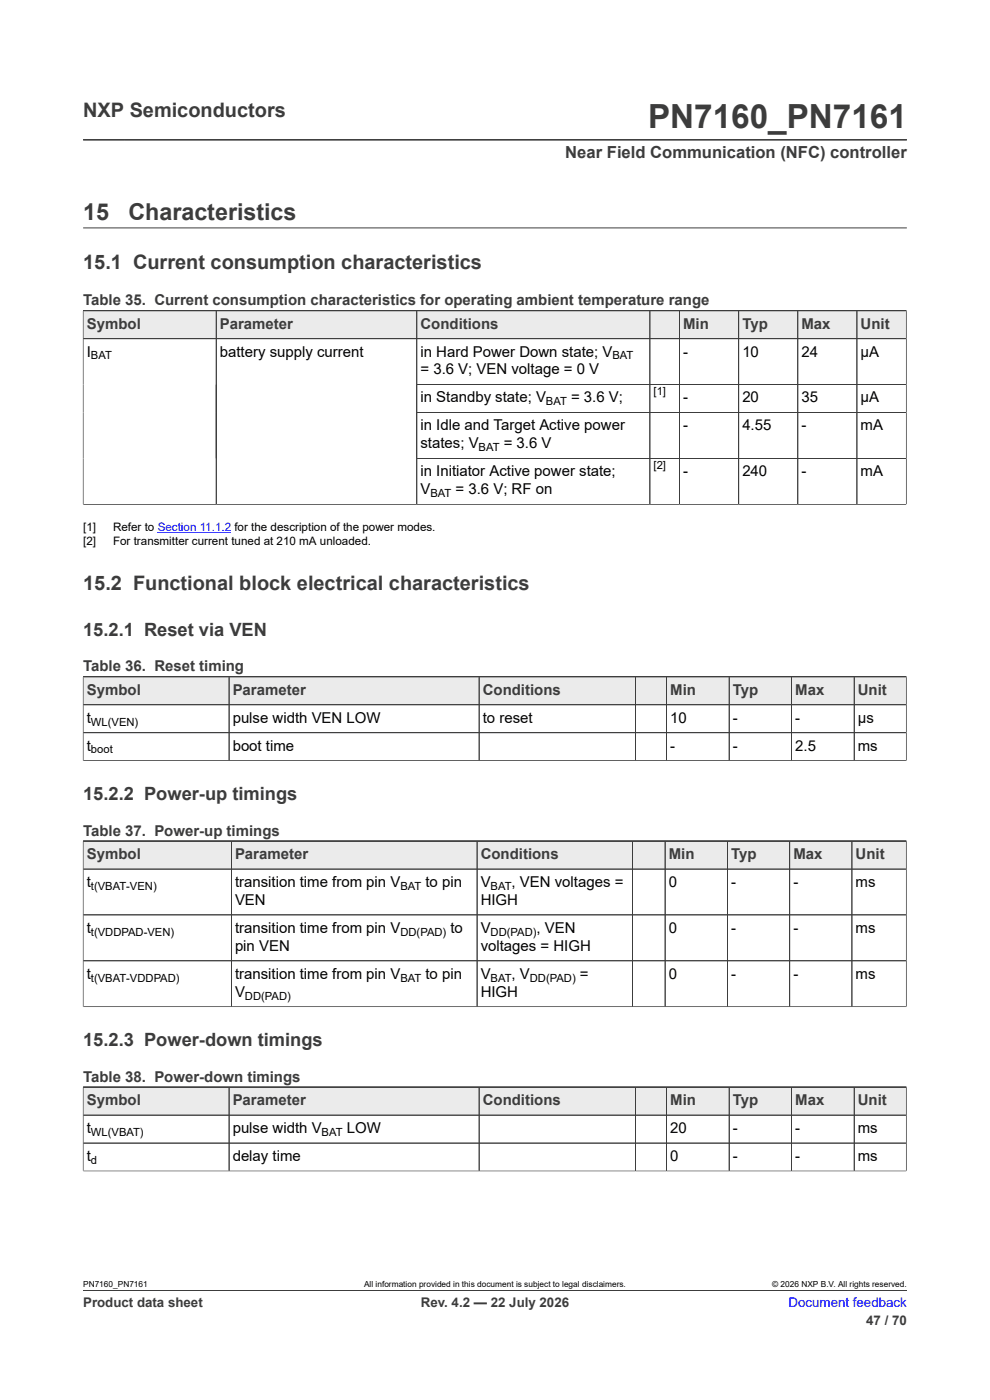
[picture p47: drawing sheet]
<svg xmlns="http://www.w3.org/2000/svg" width="210mm" height="297mm" viewBox="0 0 210 297" stroke-linecap="round" stroke-linejoin="round" font-family="sans-serif">
<defs><g id="words">
<text font-size="7.1" fill="#3c3c3c" x="137.5" y="27.2">PN7160_PN7161</text>
<g font-size="4.9" fill="#3c3c3c">
<text x="17.6" y="46.6">15</text>
<text x="27.2" y="46.6">Characteristics</text>
</g>
<g font-size="4.2" fill="#3c3c3c">
<text x="17.6" y="24.8">NXP Semiconductors</text>
<text x="17.6" y="57.1">15.1 Current consumption characteristics</text>
<text x="17.6" y="125.1">15.2 Functional block electrical characteristics</text>
</g>
<g font-size="3.9" fill="#3c3c3c">
<text x="17.6" y="134.9">15.2.1 Reset via VEN</text>
<text x="17.6" y="169.7">15.2.2 Power-up timings</text>
<text x="17.6" y="221.9">15.2.3 Power-down timings</text>
</g>
<text font-size="3.5" fill="#3c3c3c" x="119.9" y="33.5">Near Field Communication (NFC) controller</text>
<g font-size="3.2" fill="#3c3c3c">
<text x="17.6" y="64.8">Table 35. Current consumption characteristics for operating ambient temperature range</text>
<text x="18.4" y="69.7">Symbol</text>
<text x="46.6" y="69.7">Parameter</text>
<text x="89.2" y="69.7">Conditions</text>
<text x="144.9" y="69.7">Min</text>
<text x="157.5" y="69.7">Typ</text>
<text x="170" y="69.7">Max</text>
<text x="182.6" y="69.7">Unit</text>
<text x="17.6" y="142.4">Table 36. Reset timing</text>
<text x="18.4" y="147.4">Symbol</text>
<text x="49.4" y="147.4">Parameter</text>
<text x="102.4" y="147.4">Conditions</text>
<text x="142.2" y="147.4">Min</text>
<text x="155.4" y="147.4">Typ</text>
<text x="168.7" y="147.4">Max</text>
<text x="182" y="147.4">Unit</text>
<text x="17.6" y="177.3">Table 37. Power-up timings</text>
<text x="18.4" y="182.2">Symbol</text>
<text x="49.9" y="182.2">Parameter</text>
<text x="102" y="182.2">Conditions</text>
<text x="141.9" y="182.2">Min</text>
<text x="155.1" y="182.2">Typ</text>
<text x="168.3" y="182.2">Max</text>
<text x="181.5" y="182.2">Unit</text>
<text x="17.6" y="229.5">Table 38. Power-down timings</text>
<text x="18.4" y="234.4">Symbol</text>
<text x="49.4" y="234.4">Parameter</text>
<text x="102.4" y="234.4">Conditions</text>
<text x="142.2" y="234.4">Min</text>
<text x="155.4" y="234.4">Typ</text>
<text x="168.7" y="234.4">Max</text>
<text x="182" y="234.4">Unit</text>
</g>
<g font-size="3.2">
<text x="18.4" y="75.6">I</text>
<text x="46.6" y="75.6">battery supply current</text>
<text x="89.2" y="75.6">in Hard Power Down state; V</text>
<text x="144.9" y="75.6">-</text>
<text x="157.5" y="75.6">10</text>
<text x="170" y="75.6">24</text>
<text x="182.6" y="75.6">μA</text>
<text x="89.2" y="79.4">= 3.6 V; VEN voltage = 0 V</text>
<text x="89.2" y="85.4">in Standby state; V</text>
<text x="121.1" y="85.4">= 3.6 V;</text>
<text x="144.9" y="85.4">-</text>
<text x="157.5" y="85.4">20</text>
<text x="170" y="85.4">35</text>
<text x="182.6" y="85.4">μA</text>
<text x="89.2" y="91.3">in Idle and Target Active power</text>
<text x="89.2" y="95.1">states; V</text>
<text x="106.9" y="95.1">= 3.6 V</text>
<text x="144.9" y="91.3">-</text>
<text x="157.5" y="91.3">4.55</text>
<text x="170" y="91.3">-</text>
<text x="182.6" y="91.3">mA</text>
<text x="89.2" y="101">in Initiator Active power state;</text>
<text x="144.9" y="101">-</text>
<text x="157.5" y="101">240</text>
<text x="170" y="101">-</text>
<text x="182.6" y="101">mA</text>
<text x="89.2" y="104.8">V</text>
<text x="96.6" y="104.8">= 3.6 V; RF on</text>
<text x="18.4" y="153.3">t</text>
<text x="49.4" y="153.3">pulse width VEN LOW</text>
<text x="102.4" y="153.3">to reset</text>
<text x="142.2" y="153.3">10</text>
<text x="155.4" y="153.3">-</text>
<text x="168.7" y="153.3">-</text>
<text x="182" y="153.3">μs</text>
<text x="18.4" y="159.2">t</text>
<text x="49.4" y="159.2">boot time</text>
<text x="142.2" y="159.2">-</text>
<text x="155.4" y="159.2">-</text>
<text x="168.7" y="159.2">2.5</text>
<text x="182" y="159.2">ms</text>
<text x="18.4" y="188.1">t</text>
<text x="49.9" y="188.1">transition time from pin V</text>
<text x="49.9" y="192">VEN</text>
<text x="90.3" y="188.1">to pin</text>
<text x="102" y="188.1">V</text>
<text x="102" y="192">HIGH</text>
<text x="108.5" y="188.1">, VEN voltages =</text>
<text x="141.9" y="188.1">0</text>
<text x="155.1" y="188.1">-</text>
<text x="168.3" y="188.1">-</text>
<text x="181.5" y="188.1">ms</text>
<text x="18.4" y="197.9">t</text>
<text x="49.9" y="197.9">transition time from pin V</text>
<text x="95.6" y="197.9">to</text>
<text x="102" y="197.9">V</text>
<text x="113.8" y="197.9">, VEN</text>
<text x="141.9" y="197.9">0</text>
<text x="155.1" y="197.9">-</text>
<text x="168.3" y="197.9">-</text>
<text x="181.5" y="197.9">ms</text>
<text x="49.9" y="201.7">pin VEN</text>
<text x="102" y="201.7">voltages = HIGH</text>
<text x="18.4" y="207.6">t</text>
<text x="49.9" y="207.6">transition time from pin V</text>
<text x="90.3" y="207.6">to pin</text>
<text x="102" y="207.6">V</text>
<text x="108.5" y="207.6">, V</text>
<text x="123" y="207.6">=</text>
<text x="141.9" y="207.6">0</text>
<text x="155.1" y="207.6">-</text>
<text x="168.3" y="207.6">-</text>
<text x="181.5" y="207.6">ms</text>
<text x="49.9" y="211.4">V</text>
<text x="102" y="211.4">HIGH</text>
<text x="18.4" y="240.3">t</text>
<text x="49.4" y="240.3">pulse width V</text>
<text x="73.6" y="240.3">LOW</text>
<text x="142.2" y="240.3">20</text>
<text x="155.4" y="240.3">-</text>
<text x="168.7" y="240.3">-</text>
<text x="182" y="240.3">ms</text>
<text x="18.4" y="246.3">t</text>
<text x="49.4" y="246.3">delay time</text>
<text x="142.2" y="246.3">0</text>
<text x="155.4" y="246.3">-</text>
<text x="168.7" y="246.3">-</text>
<text x="182" y="246.3">ms</text>
</g>
<g font-size="2.8" fill="#3c3c3c">
<text x="17.6" y="277.3">Product data sheet</text>
<text x="89.3" y="277.3">Rev. 4.2 — 22 July 2026</text>
<text x="183.7" y="281">47 / 70</text>
</g>
<text font-size="2.8" fill="#00f" x="167.3" y="277.3">Document feedback</text>
<g font-size="2.5">
<text x="17.6" y="112.6">[1]</text>
<text x="24" y="112.6">Refer to Section 11.1.2 for the description of the power modes.</text>
<text x="17.6" y="115.6">[2]</text>
<text x="24" y="115.6">For transmitter current tuned at 210 mA unloaded.</text>
</g>
<g font-size="2.4">
<text x="19.3" y="76.3">BAT</text>
<text x="129.9" y="76.3">BAT</text>
<text x="138.6" y="83.7">[1]</text>
<text x="115.8" y="86">BAT</text>
<text x="101.5" y="95.7">BAT</text>
<text x="138.6" y="99.4">[2]</text>
<text x="91.3" y="105.5">BAT</text>
<text x="19.3" y="153.9">WL(VEN)</text>
<text x="19.3" y="159.8">boot</text>
<text x="19.3" y="188.8">t(VBAT-VEN)</text>
<text x="84.9" y="188.8">BAT</text>
<text x="104.1" y="188.8">BAT</text>
<text x="19.3" y="198.5">t(VDDPAD-VEN)</text>
<text x="84.9" y="198.5">DD(PAD)</text>
<text x="104.1" y="198.5">DD(PAD)</text>
<text x="19.3" y="208.2">t(VBAT-VDDPAD)</text>
<text x="84.9" y="208.2">BAT</text>
<text x="104.1" y="208.2">BAT</text>
<text x="112.4" y="208.2">DD(PAD)</text>
<text x="52" y="212">DD(PAD)</text>
<text x="19.3" y="241">WL(VBAT)</text>
<text x="68.2" y="241">BAT</text>
<text x="19.3" y="246.9">d</text>
</g>
<g font-size="1.8">
<text x="17.6" y="273.1">PN7160_PN7161</text>
<text x="77.2" y="273.1">All information provided in this document is subject to legal disclaimers.</text>
<text x="163.8" y="273.1">© 2026 NXP B.V. All rights reserved.</text>
</g>
</g></defs>
<path d="M17.6 29.7h174.8M17.6 48.3h174.8M17.6 65.9h174.6" fill="none" stroke="#3c3c3c" stroke-width=".21"/>
<path d="M17.7 66h28.1v5.8h-28.1z" fill="#ebebeb"/>
<path d="M17.6 65.9h28.3v6h-28.3z" fill="none" stroke="#3c3c3c" stroke-width=".21"/>
<path d="M45.9 66h42.4v5.8h-42.4z" fill="#ebebeb"/>
<path d="M45.9 65.9h42.5v6h-42.5z" fill="none" stroke="#3c3c3c" stroke-width=".21"/>
<path d="M88.5 66h49.3v5.8h-49.3z" fill="#ebebeb"/>
<path d="M88.4 65.9h49.5v6h-49.5z" fill="none" stroke="#3c3c3c" stroke-width=".21"/>
<path d="M137.9 66h6.2v5.8h-6.2z" fill="#ebebeb"/>
<path d="M137.9 65.9h6.2v6h-6.2z" fill="none" stroke="#3c3c3c" stroke-width=".21"/>
<path d="M144.2 66h12.4v5.8h-12.4z" fill="#ebebeb"/>
<path d="M144.1 65.9h12.6v6h-12.6z" fill="none" stroke="#3c3c3c" stroke-width=".21"/>
<path d="M156.8 66h12.4v5.8h-12.4z" fill="#ebebeb"/>
<path d="M156.7 65.9h12.5v6h-12.5z" fill="none" stroke="#3c3c3c" stroke-width=".21"/>
<path d="M169.3 66h12.4v5.8h-12.4z" fill="#ebebeb"/>
<path d="M169.2 65.9h12.6v6h-12.6z" fill="none" stroke="#3c3c3c" stroke-width=".21"/>
<path d="M181.9 66h10.3v5.8h-10.3z" fill="#ebebeb"/>
<g fill="none" stroke="#3c3c3c" stroke-width=".21">
<path d="M17.6 65.9h174.6v41.2M17.6 66v41.1M45.9 66v41M88.4 66v41M137.9 66v41M144.1 66v41M156.7 66v41M169.2 66v41M181.8 65.9v41.1M192.2 71.9h-174.6M88.4 81.6h103.8M88.4 87.5h103.8"/>
<path d="M88.4 97.3h103.8M17.6 107h174.7M17.6 143.6h174.6"/>
</g>
<path d="M33.4 112.9h15.6" fill="none" stroke="#00f" stroke-width=".21"/>
<path d="M17.7 143.7h30.8v5.7h-30.8z" fill="#ebebeb"/>
<path d="M17.6 143.6h31v5.9h-31z" fill="none" stroke="#3c3c3c" stroke-width=".21"/>
<path d="M48.7 143.7h52.9v5.7h-52.9z" fill="#ebebeb"/>
<path d="M48.6 143.6h53v5.9h-53z" fill="none" stroke="#3c3c3c" stroke-width=".21"/>
<path d="M101.7 143.7h33v5.7h-33z" fill="#ebebeb"/>
<path d="M101.6 143.6h33.2v5.9h-33.2z" fill="none" stroke="#3c3c3c" stroke-width=".21"/>
<path d="M134.8 143.7h6.5v5.7h-6.5z" fill="#ebebeb"/>
<path d="M134.8 143.6h6.6v5.9h-6.6z" fill="none" stroke="#3c3c3c" stroke-width=".21"/>
<path d="M141.5 143.7h13.1v5.7h-13.1z" fill="#ebebeb"/>
<path d="M141.4 143.6h13.3v5.9h-13.3z" fill="none" stroke="#3c3c3c" stroke-width=".21"/>
<path d="M154.7 143.7h13.2v5.7h-13.2z" fill="#ebebeb"/>
<path d="M154.7 143.6h13.2v5.9h-13.2z" fill="none" stroke="#3c3c3c" stroke-width=".21"/>
<path d="M168 143.7h13.1v5.7h-13.1z" fill="#ebebeb"/>
<path d="M167.9 143.6h13.3v5.9h-13.3z" fill="none" stroke="#3c3c3c" stroke-width=".21"/>
<path d="M181.3 143.7h10.9v5.7h-10.9z" fill="#ebebeb"/>
<g fill="none" stroke="#3c3c3c" stroke-width=".21">
<path d="M17.6 143.6h174.6v17.8M17.6 149.5h174.6M17.6 143.7v17.7M48.6 143.7v17.7M101.6 143.7v17.7M134.8 143.7v17.7M141.4 143.7v17.7M154.7 143.7v17.7M167.9 143.7v17.7M181.2 143.6v17.8M192.2 155.4h-174.6M17.6 161.4h174.7"/>
<path d="M17.6 178.4h174.6"/>
</g>
<path d="M17.7 178.5h31.3v5.8h-31.3z" fill="#ebebeb"/>
<path d="M17.6 178.4h31.5v6h-31.5z" fill="none" stroke="#3c3c3c" stroke-width=".21"/>
<path d="M49.1 178.5h52v5.8h-52z" fill="#ebebeb"/>
<path d="M49.1 178.4h52.1v6h-52.1z" fill="none" stroke="#3c3c3c" stroke-width=".21"/>
<path d="M101.3 178.5h32.8v5.8h-32.8z" fill="#ebebeb"/>
<path d="M101.2 178.4h33v6h-33z" fill="none" stroke="#3c3c3c" stroke-width=".21"/>
<path d="M134.2 178.5h6.8v5.8h-6.8z" fill="#ebebeb"/>
<path d="M134.2 178.4h6.9v6h-6.9z" fill="none" stroke="#3c3c3c" stroke-width=".21"/>
<path d="M141.1 178.5h13.1v5.8h-13.1z" fill="#ebebeb"/>
<path d="M141.1 178.4h13.2v6h-13.2z" fill="none" stroke="#3c3c3c" stroke-width=".21"/>
<path d="M154.4 178.5h13v5.8h-13z" fill="#ebebeb"/>
<path d="M154.3 178.4h13.2v6h-13.2z" fill="none" stroke="#3c3c3c" stroke-width=".21"/>
<path d="M167.6 178.5h13.1v5.8h-13.1z" fill="#ebebeb"/>
<path d="M167.5 178.4h13.2v6h-13.2z" fill="none" stroke="#3c3c3c" stroke-width=".21"/>
<path d="M180.8 178.5h11.4v5.8h-11.4z" fill="#ebebeb"/>
<g fill="none" stroke="#3c3c3c" stroke-width=".21">
<path d="M17.6 178.5v35.1M17.6 178.4h174.6v35.2M49.1 178.5v35.1M101.2 178.5v35.1M134.2 178.5v35.1M141.1 178.5v35.1M154.3 178.5v35.1M167.5 178.5v35.1M180.7 178.4v35.2M17.6 194.1h174.6M17.6 184.4h174.6M17.6 213.6h174.7"/>
<path d="M17.6 203.8h174.6M17.6 230.6h174.6"/>
</g>
<path d="M17.7 230.7h30.8v5.8h-30.8z" fill="#ebebeb"/>
<path d="M17.6 230.6h31v6h-31z" fill="none" stroke="#3c3c3c" stroke-width=".21"/>
<path d="M48.7 230.7h52.9v5.8h-52.9z" fill="#ebebeb"/>
<path d="M48.6 230.6h53v6h-53z" fill="none" stroke="#3c3c3c" stroke-width=".21"/>
<path d="M101.7 230.7h33v5.8h-33z" fill="#ebebeb"/>
<path d="M101.6 230.6h33.2v6h-33.2z" fill="none" stroke="#3c3c3c" stroke-width=".21"/>
<path d="M134.8 230.7h6.5v5.8h-6.5z" fill="#ebebeb"/>
<path d="M134.8 230.6h6.6v6h-6.6z" fill="none" stroke="#3c3c3c" stroke-width=".21"/>
<path d="M141.5 230.7h13.1v5.8h-13.1z" fill="#ebebeb"/>
<path d="M141.4 230.6h13.3v6h-13.3z" fill="none" stroke="#3c3c3c" stroke-width=".21"/>
<path d="M154.7 230.7h13.2v5.8h-13.2z" fill="#ebebeb"/>
<path d="M154.7 230.6h13.2v6h-13.2z" fill="none" stroke="#3c3c3c" stroke-width=".21"/>
<path d="M168 230.7h13.1v5.8h-13.1z" fill="#ebebeb"/>
<path d="M167.9 230.6h13.3v6h-13.3z" fill="none" stroke="#3c3c3c" stroke-width=".21"/>
<path d="M181.3 230.7h10.9v5.8h-10.9z" fill="#ebebeb"/>
<g fill="none" stroke="#3c3c3c" stroke-width=".21">
<path d="M17.6 230.6h174.6v17.9M17.6 236.6h174.6M17.6 230.7v17.8M48.6 230.7v17.7M101.6 230.7v17.7M134.8 230.7v17.7M141.4 230.7v17.7M154.7 230.7v17.7M167.9 230.7v17.7M181.2 230.6v17.8M17.6 248.4h174.7M17.6 242.5h174.6"/>
<path d="M17.6 273.8h174.8"/>
</g>
<use href="#words"/>
</svg>
